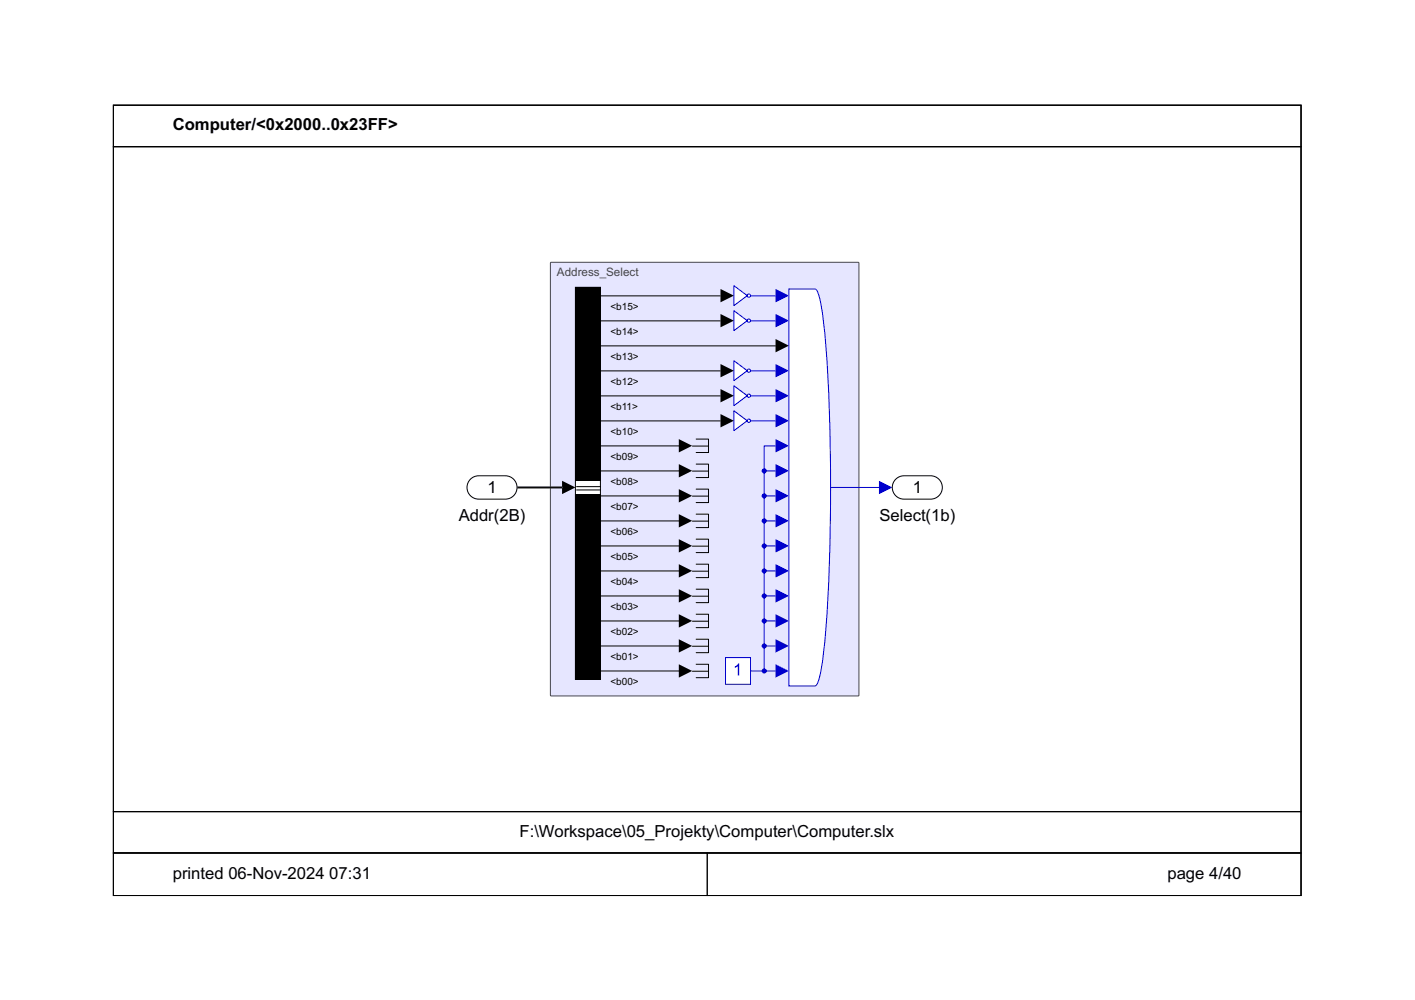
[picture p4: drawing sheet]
<svg xmlns="http://www.w3.org/2000/svg" width="297mm" height="210mm" viewBox="0 0 297 210" stroke-linecap="round" stroke-linejoin="round" font-family="sans-serif">
<defs><g id="words">
<g font-size="3.5">
<text x="36.3" y="27.3">Computer/&lt;0x2000..0x23FF&gt;</text>
<text x="102.3" y="103.5">1</text>
<text x="191.6" y="103.5">1</text>
<text x="96.3" y="109.3">Addr(2B)</text>
<text x="184.6" y="109.3">Select(1b)</text>
<text x="109.1" y="175.6">F:\Workspace\05_Projekty\Computer\Computer.slx</text>
<text x="36.3" y="184.4">printed 06-Nov-2024</text>
<text x="69.1" y="184.4">07:31</text>
<text x="245.1" y="184.4">page 4/40</text>
</g>
<text font-size="2.5" fill="#45454c" x="116.9" y="57.8">Address_Select</text>
<g font-size="2.1">
<text x="128.1" y="65">&lt;b15&gt;</text>
<text x="128.1" y="70.3">&lt;b14&gt;</text>
<text x="128.1" y="75.5">&lt;b13&gt;</text>
<text x="128.1" y="80.8">&lt;b12&gt;</text>
<text x="128.1" y="86">&lt;b11&gt;</text>
<text x="128.1" y="91.3">&lt;b10&gt;</text>
<text x="128.1" y="101.8">&lt;b08&gt;</text>
<text x="128.1" y="96.5">&lt;b09&gt;</text>
<text x="128.1" y="107">&lt;b07&gt;</text>
<text x="128.1" y="112.3">&lt;b06&gt;</text>
<text x="128.1" y="117.5">&lt;b05&gt;</text>
<text x="128.1" y="122.8">&lt;b04&gt;</text>
<text x="128.1" y="128.1">&lt;b03&gt;</text>
<text x="128.1" y="133.3">&lt;b02&gt;</text>
<text x="128.1" y="143.8">&lt;b00&gt;</text>
<text x="128.1" y="138.6">&lt;b01&gt;</text>
</g>
</g></defs>
<path d="M115.6 55.1h64.7v90.9h-64.7z" fill-rule="evenodd" fill="#e6e6ff" stroke="#45454c" stroke-width=".21"/>
<path d="M187.8 100.8a2.45 2.45 0 0 1 2-.9h5.6a2.45 2.45 0 0 1 2.4 2.4 2.45 2.45 0 0 1-2.4 2.5h-5.6a2.45 2.45 0 0 1-2.2-1.4 2.45 2.45 0 0 1 .2-2.6z" fill="#fff"/>
<path d="M187.8 100.8a2.45 2.45 0 0 1 2-.9h5.6a2.45 2.45 0 0 1 2.4 2.4 2.45 2.45 0 0 1-2.4 2.5h-5.6a2.45 2.45 0 0 1-2.2-1.4 2.45 2.45 0 0 1 .2-2.6z" fill="none" stroke="#000" stroke-width=".21"/>
<path d="M98.6 100.8a2.45 2.45 0 0 1 1.9-.9h5.6a2.45 2.45 0 0 1 2.4 2.4 2.45 2.45 0 0 1-2.4 2.5h-5.6a2.45 2.45 0 0 1-2.2-1.4 2.45 2.45 0 0 1 .3-2.6z" fill="#fff"/>
<path d="M98.6 100.8a2.45 2.45 0 0 1 1.9-.9h5.6a2.45 2.45 0 0 1 2.4 2.4 2.45 2.45 0 0 1-2.4 2.5h-5.6a2.45 2.45 0 0 1-2.2-1.4 2.45 2.45 0 0 1 .3-2.6z" fill="none" stroke="#000" stroke-width=".21"/>
<path d="M120.8 60.3h5.2v82.3h-5.2z" fill="#fff"/>
<path d="M120.8 60.3h5.2v82.3h-5.2zM121 102.1h5.1M121 102.8h5.1" fill="none" stroke="#000" stroke-width=".21"/>
<g fill="#000">
<path d="M120.8 60.3h5.2v40.6h-5.2z" fill-rule="evenodd"/>
<path d="M120.8 103.7h5.2v38.9h-5.2z" fill-rule="evenodd"/>
</g>
<path d="M165.6 60.7h5.5a2.64 2.64 0 0 1 1 2.1 169.8 169.8 0 0 1 2.1 26.4 391 391 0 0 1-1.4 48.5l-.4 3a7.6 7.6 0 0 1-1.1 3.1l-.2 .2h-5.5z" fill="#fff"/>
<path d="M165.6 60.7h5.5a2.64 2.64 0 0 1 1 2.1 169.8 169.8 0 0 1 2.1 26.4 391 391 0 0 1-1.4 48.5l-.4 3a7.6 7.6 0 0 1-1.1 3.1l-.2 .2h-5.5z" fill="none" stroke="#00c" stroke-width=".21"/>
<path d="M154.1 60l2.8 2.1-2.8 2.1zM156.9 62.1a.35 .35 0 0 1 .7 0 .35 .35 0 0 1-.7 0z" fill="#fff"/>
<g fill="none" stroke="#00c" stroke-width=".21">
<path d="M154.1 60l2.8 2.1-2.8 2.1z"/>
<circle cx="157.2" cy="62.1" r=".35"/>
</g>
<path d="M154.1 65.2l2.8 2.1-2.8 2.1zM156.9 67.3a.35 .35 0 0 1 .7 0 .35 .35 0 0 1-.7 0z" fill="#fff"/>
<g fill="none" stroke="#00c" stroke-width=".21">
<path d="M154.1 65.2l2.8 2.1-2.8 2.1z"/>
<circle cx="157.2" cy="67.3" r=".35"/>
</g>
<path d="M154.1 75.7l2.8 2.1-2.8 2.1zM156.9 77.8a.35 .35 0 0 1 .7 0 .35 .35 0 0 1-.7 0z" fill="#fff"/>
<g fill="none" stroke="#00c" stroke-width=".21">
<path d="M154.1 75.7l2.8 2.1-2.8 2.1z"/>
<circle cx="157.2" cy="77.8" r=".35"/>
</g>
<path d="M145.3 122.3h5.3v5.6h-5.3z" fill="#e6e6ff"/>
<path d="M145.4 125.1h3.3M146.1 123.7h2.6v2.8h-2.6" fill="none" stroke="#000" stroke-width=".21"/>
<path d="M145.3 117h5.3v5.6h-5.3z" fill="#e6e6ff"/>
<path d="M145.4 119.9h3.3M146.1 118.4h2.6v2.8h-2.6" fill="none" stroke="#000" stroke-width=".21"/>
<path d="M145.3 111.8h5.3v5.6h-5.3z" fill="#e6e6ff"/>
<path d="M145.4 114.6h3.3M146.1 113.2h2.6v2.8h-2.6" fill="none" stroke="#000" stroke-width=".21"/>
<path d="M145.3 106.5h5.3v5.6h-5.3z" fill="#e6e6ff"/>
<path d="M145.4 109.4h3.3M146.1 107.9h2.6v2.8h-2.6" fill="none" stroke="#000" stroke-width=".21"/>
<path d="M145.3 101.3h5.3v5.6h-5.3z" fill="#e6e6ff"/>
<path d="M145.4 104.1h3.3M146.1 102.7h2.6v2.8h-2.6" fill="none" stroke="#000" stroke-width=".21"/>
<path d="M145.3 127.5h5.3v5.6h-5.3z" fill="#e6e6ff"/>
<path d="M145.4 130.4h3.3M146.1 128.9h2.6v2.8h-2.6" fill="none" stroke="#000" stroke-width=".21"/>
<path d="M145.3 132.8h5.3v5.6h-5.3z" fill="#e6e6ff"/>
<path d="M145.4 135.6h3.3M146.1 134.2h2.6v2.8h-2.6" fill="none" stroke="#000" stroke-width=".21"/>
<path d="M145.3 138h5.3v5.6h-5.3z" fill="#e6e6ff"/>
<path d="M146.1 139.4h2.6v2.9h-2.6M145.4 140.9h3.3" fill="none" stroke="#000" stroke-width=".21"/>
<path d="M152.3 138h5.3v5.6h-5.3z" fill="#fff"/>
<path d="M154.3 139.9l.7-.6h.2v2.5h-.3v-2l-.6 .4z" fill="#00c"/>
<path d="M152.3 138h5.3v5.6h-5.3z" fill="none" stroke="#00c" stroke-width=".21"/>
<path d="M154.1 81l2.8 2.1-2.8 2.1zM156.9 83.1a.35 .35 0 0 1 .7 0 .35 .35 0 0 1-.7 0z" fill="#fff"/>
<g fill="none" stroke="#00c" stroke-width=".21">
<path d="M154.1 81l2.8 2.1-2.8 2.1z"/>
<circle cx="157.2" cy="83.1" r=".35"/>
</g>
<path d="M154.1 86.2l2.8 2.1-2.8 2.1zM156.9 88.3a.35 .35 0 0 1 .7 0 .35 .35 0 0 1-.7 0z" fill="#fff"/>
<g fill="none" stroke="#00c" stroke-width=".21">
<path d="M154.1 86.2l2.8 2.1-2.8 2.1z"/>
<circle cx="157.2" cy="88.3" r=".35"/>
</g>
<path d="M145.3 96h5.3v5.6h-5.3z" fill="#e6e6ff"/>
<path d="M145.4 98.9h3.3M146.1 97.4h2.6v2.8h-2.6" fill="none" stroke="#000" stroke-width=".21"/>
<path d="M145.3 90.8h5.3v5.6h-5.3z" fill="#e6e6ff"/>
<path d="M145.4 93.6h3.3M146.1 92.2h2.6v2.8h-2.6" fill="none" stroke="#000" stroke-width=".21"/>
<path d="M184.5 100.9l2.8 1.4-2.8 1.4z" fill="#00c"/>
<path d="M174.4 102.3h10.1M157.5 140.8h2.9" fill="none" stroke="#00c" stroke-width=".21"/>
<path d="M162.8 139.4l2.8 1.4-2.8 1.4z" fill="#00c"/>
<path d="M160.4 135.6v5.2h2.5" fill="none" stroke="#00c" stroke-width=".21"/>
<path d="M162.8 134.2l2.8 1.4-2.8 1.4z" fill="#00c"/>
<path d="M160.4 130.3v5.3h2.5" fill="none" stroke="#00c" stroke-width=".21"/>
<path d="M162.8 128.9l2.8 1.4-2.8 1.4z" fill="#00c"/>
<path d="M160.4 125.1v5.2h2.5" fill="none" stroke="#00c" stroke-width=".21"/>
<path d="M162.8 123.7l2.8 1.4-2.8 1.4z" fill="#00c"/>
<path d="M160.4 119.8v5.3h2.5" fill="none" stroke="#00c" stroke-width=".21"/>
<path d="M162.8 118.4l2.8 1.4-2.8 1.4z" fill="#00c"/>
<path d="M160.4 114.6v5.2h2.5" fill="none" stroke="#00c" stroke-width=".21"/>
<path d="M162.8 113.2l2.8 1.4-2.8 1.4z" fill="#00c"/>
<path d="M160.4 109.3v5.3h2.5" fill="none" stroke="#00c" stroke-width=".21"/>
<path d="M162.8 107.9l2.8 1.4-2.8 1.4z" fill="#00c"/>
<path d="M160.4 98.8v10.5h2.5" fill="none" stroke="#00c" stroke-width=".21"/>
<path d="M162.8 97.4l2.8 1.4-2.8 1.4z" fill="#00c"/>
<path d="M160.4 98.8h2.5" fill="none" stroke="#00c" stroke-width=".21"/>
<path d="M162.8 92.2l2.8 1.4-2.8 1.4z" fill="#00c"/>
<path d="M162.9 93.6h-2.5v5.2" fill="none" stroke="#00c" stroke-width=".21"/>
<path d="M162.8 102.7l2.8 1.4-2.8 1.4z" fill="#00c"/>
<path d="M160.4 104.1h2.5" fill="none" stroke="#00c" stroke-width=".21"/>
<g fill="#00c">
<circle cx="160.4" cy="140.8" r=".53"/>
<circle cx="160.4" cy="135.6" r=".53"/>
<circle cx="160.4" cy="130.3" r=".53"/>
<circle cx="160.4" cy="119.8" r=".53"/>
<circle cx="160.4" cy="114.6" r=".53"/>
<circle cx="160.4" cy="125.1" r=".53"/>
<circle cx="160.4" cy="109.3" r=".53"/>
<circle cx="160.4" cy="104.1" r=".53"/>
<circle cx="160.4" cy="98.8" r=".53"/>
</g>
<path d="M151.3 76.4l2.8 1.4-2.8 1.4zM151.3 60.7l2.8 1.4-2.8 1.4zM151.3 65.9l2.8 1.4-2.8 1.4zM118 100.9l2.8 1.4-2.8 1.4zM142.5 118.4l2.8 1.4-2.8 1.4zM142.5 113.2l2.8 1.4-2.8 1.4zM142.5 107.9l2.8 1.4-2.8 1.4zM142.5 128.9l2.8 1.4-2.8 1.4zM142.5 139.4l2.8 1.4-2.8 1.4z" fill="#000"/>
<path d="M126.1 77.9h25.2M126.1 62.1h25.2M126.1 67.4h25.2M108.6 102.3h9.4M126.1 119.8h16.5M126.1 114.6h16.5M126.1 109.3h16.5M126.1 130.3h16.5M126.1 140.8h16.5" fill="none" stroke="#000" stroke-width=".21"/>
<path d="M108.6 102.3h9.4" fill="none" stroke="#000" stroke-width=".42"/>
<path d="M108.6 102.3h9.4" fill="none" stroke="#fff" stroke-width=".25"/>
<path d="M162.8 76.4l2.8 1.4-2.8 1.4z" fill="#00c"/>
<path d="M157.5 77.9h5.4" fill="none" stroke="#00c" stroke-width=".21"/>
<path d="M162.8 71.2l2.8 1.4-2.8 1.4zM142.5 102.7l2.8 1.4-2.8 1.4zM142.5 134.2l2.8 1.4-2.8 1.4zM142.5 123.7l2.8 1.4-2.8 1.4z" fill="#000"/>
<path d="M126.1 72.6h36.8M126.1 104.1h16.5M126.1 135.6h16.5M126.1 125.1h16.5" fill="none" stroke="#000" stroke-width=".21"/>
<path d="M162.8 81.7l2.8 1.4-2.8 1.4z" fill="#00c"/>
<path d="M157.5 83.1h5.4" fill="none" stroke="#00c" stroke-width=".21"/>
<path d="M151.3 81.7l2.8 1.4-2.8 1.4z" fill="#000"/>
<path d="M126.1 83.1h25.2" fill="none" stroke="#000" stroke-width=".21"/>
<path d="M162.8 86.9l2.8 1.4-2.8 1.4z" fill="#00c"/>
<path d="M157.5 88.3h5.4" fill="none" stroke="#00c" stroke-width=".21"/>
<path d="M142.5 97.4l2.8 1.4-2.8 1.4zM142.5 92.2l2.8 1.4-2.8 1.4zM151.3 86.9l2.8 1.4-2.8 1.4z" fill="#000"/>
<path d="M126.1 88.3h25.2M126.1 98.8h16.5M126.1 93.6h16.5" fill="none" stroke="#000" stroke-width=".21"/>
<path d="M162.8 60.7l2.8 1.4-2.8 1.4z" fill="#00c"/>
<path d="M157.5 62.1h5.4" fill="none" stroke="#00c" stroke-width=".21"/>
<path d="M162.8 65.9l2.8 1.4-2.8 1.4z" fill="#00c"/>
<path d="M157.5 67.4h5.4" fill="none" stroke="#00c" stroke-width=".21"/>
<path d="M23.8 30.8h249.3v139.6h-249.3zM23.8 22.1h249.3v8.7h-249.3zM23.8 22.1h249.3v165.9h-249.3zM23.8 170.4h249.3v8.6h-249.3zM23.8 179h124.7v9h-124.7zM23.8 179h249.3v9h-249.3zM148.5 179h124.6v9h-124.6z" fill="none" stroke="#000" stroke-width=".21"/>
<use href="#words"/>
</svg>
